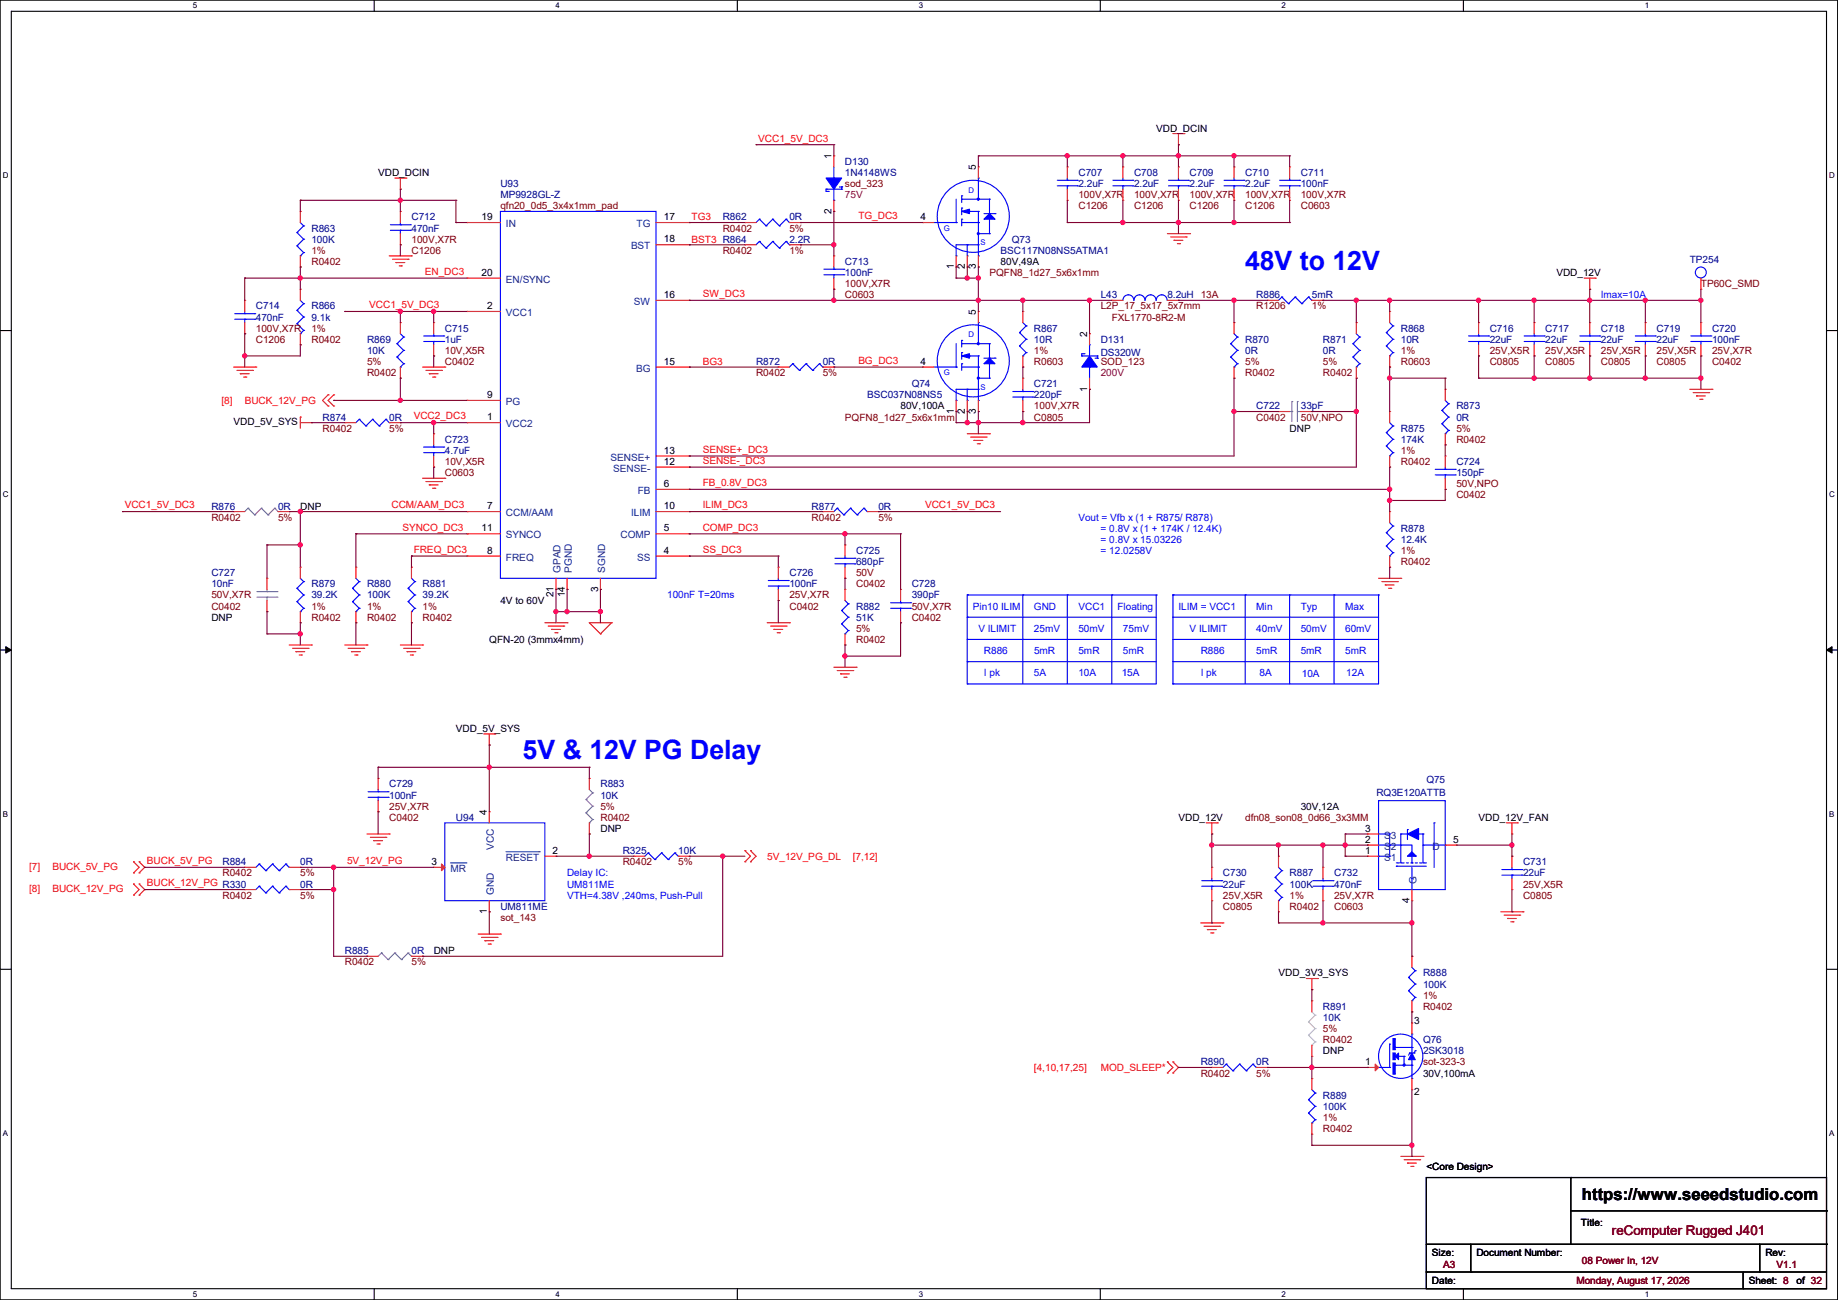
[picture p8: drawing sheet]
<svg xmlns="http://www.w3.org/2000/svg" width="420mm" height="297mm" viewBox="0 0 420 297" stroke-linecap="round" stroke-linejoin="round" font-family="sans-serif">
<defs><g id="words">
<g font-size="6.1" fill="#00f">
<text x="284.5" y="61.6">48V to 12V</text>
<text x="119.4" y="173.4">5V &amp; 12V PG Delay</text>
</g>
<text font-size="3.8" x="361.5" y="274.1">https://www.seeedstudio.com</text>
<text font-size="3" fill="#800000" x="368.3" y="282.2">reComputer Rugged J401</text>
<g font-size="2.3" fill="#f00">
<text x="173.3" y="32.3">VCC1_5V_DC3</text>
<text x="158" y="50.3">TG3</text>
<text x="196.1" y="50.1">TG_DC3</text>
<text x="158" y="55.4">BST3 R864</text>
<text x="97.1" y="62.8">EN_DC3</text>
<text x="84.4" y="70.4">VCC1_5V_DC3</text>
<text x="160.6" y="67.9">SW_DC3</text>
<text x="160.6" y="83.4">BG3</text>
<text x="196.1" y="83.1">BG_DC3</text>
<text x="50.6" y="92.3">[8]</text>
<text x="55.9" y="92.3">BUCK_12V_PG</text>
<text x="94.5" y="95.8">VCC2_DC3</text>
<text x="160.6" y="103.5">SENSE+_DC3</text>
<text x="160.6" y="106">SENSE-_DC3</text>
<text x="160.6" y="111.1">FB_0.8V_DC3</text>
<text x="28.5" y="116.2">VCC1_5V_DC3</text>
<text x="89.5" y="116.2">CCM/AAM_DC3</text>
<text x="160.6" y="116.2">ILIM_DC3</text>
<text x="211.4" y="116.2">VCC1_5V_DC3</text>
<text x="92" y="121.2">SYNCO_DC3</text>
<text x="160.6" y="121.2">COMP_DC3</text>
<text x="94.5" y="126.3">FREQ_DC3</text>
<text x="160.6" y="126.3">SS_DC3</text>
<text x="33.6" y="197.4">BUCK_5V_PG</text>
<text x="79.3" y="197.4">5V_12V_PG</text>
<text x="175.3" y="196.4">5V_12V_PG_DL</text>
<text x="194.9" y="196.4">[7,12]</text>
<text x="6.6" y="203.8">[8]</text>
<text x="6.6" y="198.7">[7]</text>
<text x="12" y="203.8">BUCK_12V_PG</text>
<text x="12" y="198.7">BUCK_5V_PG</text>
<text x="33.6" y="202.5">BUCK_12V_PG R330</text>
<text x="236.3" y="244.7">[4,10,17,25]</text>
<text x="251.5" y="244.7">MOD_SLEEP*</text>
</g>
<g font-size="2.3">
<text x="264.2" y="30.1">VDD_DCIN</text>
<text x="86.4" y="40.2">VDD_DCIN</text>
<text x="190" y="36.4" transform="rotate(-90 190 36.4)">1</text>
<text x="223" y="38.9" transform="rotate(-90 223 38.9)">5</text>
<text x="110" y="50.3">19</text>
<text x="151.7" y="50.3">17</text>
<text x="190" y="48.8" transform="rotate(-90 190 48.8)">2</text>
<text x="210.4" y="50.3">4</text>
<text x="151.7" y="55.4">18</text>
<text x="110" y="63">20</text>
<text x="217.9" y="61.5" transform="rotate(-90 217.9 61.5)">1</text>
<text x="220.5" y="61.5" transform="rotate(-90 220.5 61.5)">2</text>
<text x="223" y="61.5" transform="rotate(-90 223 61.5)">3</text>
<text x="228.6" y="60.5">80V,49A</text>
<text x="355.6" y="63.1">VDD_12V</text>
<text x="111.3" y="70.6">2</text>
<text x="151.7" y="68.1">16</text>
<text x="223" y="71.9" transform="rotate(-90 223 71.9)">5</text>
<text x="248.4" y="77" transform="rotate(-90 248.4 77)">2</text>
<text x="151.7" y="83.3">15</text>
<text x="210.4" y="83.3">4</text>
<text x="248.4" y="89.5" transform="rotate(-90 248.4 89.5)">1</text>
<text x="111.3" y="90.9">9</text>
<text x="205.8" y="93.6">80V,100A</text>
<text x="217.9" y="94.5" transform="rotate(-90 217.9 94.5)">1</text>
<text x="220.5" y="94.5" transform="rotate(-90 220.5 94.5)">2</text>
<text x="223" y="94.5" transform="rotate(-90 223 94.5)">3</text>
<text x="53.4" y="97.1">VDD_5V_SYS</text>
<text x="111.3" y="96">1</text>
<text x="294.7" y="98.6">DNP</text>
<text x="151.7" y="106.2">12</text>
<text x="151.7" y="103.6">13</text>
<text x="151.7" y="111.3">6</text>
<text x="68.6" y="116.4">DNP</text>
<text x="111.3" y="116.3">7</text>
<text x="151.7" y="116.3">10</text>
<text x="110" y="121.4">11</text>
<text x="151.7" y="121.4">5</text>
<text x="111.3" y="126.5">8</text>
<text x="151.7" y="126.5">4</text>
<text x="126.5" y="136.4" transform="rotate(-90 126.5 136.4)">21</text>
<text x="129" y="136.4" transform="rotate(-90 129 136.4)">14</text>
<text x="136.7" y="135.2" transform="rotate(-90 136.7 135.2)">3</text>
<text x="48.3" y="141.8">DNP</text>
<text x="114.3" y="138">4V to 60V</text>
<text x="111.8" y="146.9">QFN-20 (3mmx4mm)</text>
<text x="104.2" y="167.2">VDD_5V_SYS</text>
<text x="297.2" y="185">30V,12A</text>
<text x="111.3" y="186.2" transform="rotate(-90 111.3 186.2)">4</text>
<text x="137.2" y="190.1">DNP</text>
<text x="269.3" y="187.5">VDD_12V</text>
<text x="312" y="190">3</text>
<text x="337.9" y="187.5">VDD_12V_FAN</text>
<text x="98.6" y="197.6">3</text>
<text x="126.3" y="195.1">2</text>
<text x="312" y="192.5">2</text>
<text x="312" y="195.1">1</text>
<text x="332" y="192.5">5</text>
<text x="111.3" y="208.8" transform="rotate(-90 111.3 208.8)">1</text>
<text x="322.1" y="206.3" transform="rotate(-90 322.1 206.3)">4</text>
<text x="99.1" y="218">DNP</text>
<text x="292.1" y="223.1">VDD_3V3_SYS</text>
<text x="323.2" y="234">3</text>
<text x="302.3" y="240.9">DNP</text>
<text x="312" y="243.3">1</text>
<text x="325.2" y="246">30V,100mA</text>
<text x="323.2" y="250.3">2</text>
<text x="325.9" y="267.3">&lt;Core Design&gt;</text>
<text x="361.2" y="280">Title:</text>
<text x="327.2" y="286.8">Size:</text>
<text x="337.3" y="286.8">Document Number:</text>
<text x="403.4" y="286.8">Rev:</text>
<text x="327.2" y="293.5">Date:</text>
<text x="399.6" y="293.5">Sheet: 8</text>
<text x="410.5" y="293.5">of 32</text>
</g>
<g font-size="2.3" fill="#000080">
<text x="193.1" y="37.7">D130</text>
<text x="193.1" y="40.2">1N4148WS</text>
<text x="246.4" y="40.2">C707</text>
<text x="259.1" y="40.2">C708</text>
<text x="271.8" y="40.2">C709</text>
<text x="284.5" y="40.2">C710</text>
<text x="297.2" y="40.2">C711</text>
<text x="114.3" y="42.8">U93</text>
<text x="114.3" y="45.3">MP9928GL-Z</text>
<text x="246.4" y="42.8">2.2uF</text>
<text x="259.1" y="42.8">2.2uF</text>
<text x="271.8" y="42.8">2.2uF</text>
<text x="284.5" y="42.8">2.2uF</text>
<text x="297.2" y="42.8">100nF</text>
<text x="71.2" y="52.9">R863</text>
<text x="94" y="50.4">C712</text>
<text x="94" y="52.9">470nF</text>
<text x="165.1" y="50.4">R862</text>
<text x="180.4" y="50.4">0R</text>
<text x="71.2" y="55.5">100K</text>
<text x="180.4" y="55.5">2.2R</text>
<text x="228.6" y="58">BSC117N08NS5ATMA1</text>
<text x="231.2" y="55.5">Q73</text>
<text x="193.1" y="60.5">C713</text>
<text x="193.1" y="63.1">100nF</text>
<text x="386.1" y="60">TP254</text>
<text x="58.5" y="70.7">C714</text>
<text x="71.2" y="70.7">R866</text>
<text x="251.5" y="68.2">L43</text>
<text x="266.7" y="68.2">8.2uH 13A</text>
<text x="287.1" y="68.2">R886</text>
<text x="299.8" y="68.2">5mR</text>
<text x="58.5" y="73.2">470nF</text>
<text x="71.2" y="73.2">9.1k</text>
<text x="101.6" y="75.8">C715</text>
<text x="236.3" y="75.8">R867</text>
<text x="320.1" y="75.8">R868</text>
<text x="340.4" y="75.8">C716</text>
<text x="353.1" y="75.8">C717</text>
<text x="365.8" y="75.8">C718</text>
<text x="378.5" y="75.8">C719</text>
<text x="391.2" y="75.8">C720</text>
<text x="83.9" y="78.3">R869</text>
<text x="83.9" y="80.9">10K</text>
<text x="101.6" y="78.3">1uF</text>
<text x="172.8" y="83.4">R872</text>
<text x="188" y="83.4">0R</text>
<text x="236.3" y="78.3">10R</text>
<text x="251.5" y="78.3">D131</text>
<text x="251.5" y="81.4">DS320W</text>
<text x="284.5" y="78.3">R870</text>
<text x="284.5" y="80.9">0R</text>
<text x="302.3" y="78.3">R871</text>
<text x="302.3" y="80.9">0R</text>
<text x="320.1" y="78.3">10R</text>
<text x="340.4" y="78.3">22uF</text>
<text x="353.1" y="78.3">22uF</text>
<text x="365.8" y="78.3">22uF</text>
<text x="378.5" y="78.3">22uF</text>
<text x="391.2" y="78.3">100nF</text>
<text x="208.3" y="88.5">Q74</text>
<text x="236.3" y="88.5">C721</text>
<text x="198.2" y="91">BSC037N08NS5</text>
<text x="236.3" y="91">220pF</text>
<text x="287.1" y="93.6">C722</text>
<text x="297.2" y="93.6">33pF</text>
<text x="332.8" y="93.6">R873</text>
<text x="73.7" y="96.1">R874</text>
<text x="88.9" y="96.1">0R</text>
<text x="101.6" y="101.2">C723</text>
<text x="320.1" y="98.6">R875</text>
<text x="320.1" y="101.2">174K</text>
<text x="332.8" y="96.1">0R</text>
<text x="101.6" y="103.7">4.7uF</text>
<text x="332.8" y="106.3">C724</text>
<text x="332.8" y="108.8">150pF</text>
<text x="48.3" y="116.4">R876</text>
<text x="63.5" y="116.4">0R</text>
<text x="185.5" y="116.4">R877</text>
<text x="200.7" y="116.4">0R</text>
<text x="320.1" y="121.5">R878</text>
<text x="320.1" y="124">12.4K</text>
<text x="48.3" y="131.7">C727</text>
<text x="180.4" y="131.7">C726</text>
<text x="195.6" y="126.6">C725</text>
<text x="195.6" y="129.1">680pF</text>
<text x="48.3" y="134.2">10nF</text>
<text x="71.2" y="134.2">R879</text>
<text x="71.2" y="136.7">39.2K</text>
<text x="83.9" y="134.2">R880</text>
<text x="83.9" y="136.7">100K</text>
<text x="96.6" y="134.2">R881</text>
<text x="96.6" y="136.7">39.2K</text>
<text x="180.4" y="134.2">100nF</text>
<text x="208.3" y="134.2">C728</text>
<text x="208.3" y="136.7">390pF</text>
<text x="195.6" y="139.3">R882</text>
<text x="195.6" y="141.8">51K</text>
<text x="88.9" y="179.9">C729</text>
<text x="137.2" y="179.9">R883</text>
<text x="325.9" y="178.9">Q75</text>
<text x="88.9" y="182.5">100nF</text>
<text x="137.2" y="182.5">10K</text>
<text x="314.5" y="181.9">RQ3E120ATTB</text>
<text x="104.2" y="187.5">U94</text>
<text x="50.8" y="197.7">R884</text>
<text x="68.6" y="197.7">0R</text>
<text x="142.3" y="195.2">R325</text>
<text x="155" y="195.2">10K</text>
<text x="348" y="197.7">C731</text>
<text x="68.6" y="202.8">0R</text>
<text x="279.4" y="200.2">C730</text>
<text x="279.4" y="202.8">22uF</text>
<text x="294.7" y="200.2">R887</text>
<text x="294.7" y="202.8">100K</text>
<text x="304.8" y="200.2">C732</text>
<text x="304.8" y="202.8">470nF</text>
<text x="348" y="200.2">22uF</text>
<text x="114.3" y="207.9">UM811ME</text>
<text x="78.8" y="218">R885</text>
<text x="94" y="218">0R</text>
<text x="325.2" y="223.1">R888</text>
<text x="325.2" y="225.6">100K</text>
<text x="302.3" y="230.7">R891</text>
<text x="302.3" y="233.3">10K</text>
<text x="325.2" y="238.3">Q76</text>
<text x="274.4" y="243.4">R890</text>
<text x="287.1" y="243.4">0R</text>
<text x="325.2" y="240.9">2SK3018</text>
<text x="302.3" y="251">R889</text>
<text x="302.3" y="253.6">100K</text>
</g>
<g font-size="2.3" fill="#800000">
<text x="114.3" y="47.8">qfn20_0d5_3x4x1mm_pad</text>
<text x="193.1" y="42.8">sod_323</text>
<text x="246.4" y="47.8">C1206</text>
<text x="246.4" y="45.3">100V,X7R</text>
<text x="259.1" y="47.8">C1206</text>
<text x="259.1" y="45.3">100V,X7R</text>
<text x="271.8" y="47.8">C1206</text>
<text x="271.8" y="45.3">100V,X7R</text>
<text x="284.5" y="47.8">C1206</text>
<text x="284.5" y="45.3">100V,X7R</text>
<text x="297.2" y="47.8">C0603</text>
<text x="297.2" y="45.3">100V,X7R</text>
<text x="165.1" y="52.9">R0402</text>
<text x="180.4" y="52.9">5%</text>
<text x="71.2" y="58">1%</text>
<text x="94" y="58">C1206</text>
<text x="94" y="55.5">100V,X7R</text>
<text x="165.1" y="58">R0402</text>
<text x="180.4" y="58">1%</text>
<text x="71.2" y="60.5">R0402</text>
<text x="193.1" y="65.6">100V,X7R</text>
<text x="226.1" y="63.1">PQFN8_1d27_5x6x1mm</text>
<text x="388.7" y="65.6">TP60C_SMD</text>
<text x="193.1" y="68.2">C0603</text>
<text x="251.5" y="70.7">L2P_17_5x17_5x7mm</text>
<text x="287.1" y="70.7">R1206</text>
<text x="299.8" y="70.7">1%</text>
<text x="58.5" y="75.8">100V,X7R</text>
<text x="71.2" y="75.8">1%</text>
<text x="254" y="73.2">FXL1770-8R2-M</text>
<text x="58.5" y="78.3">C1206</text>
<text x="71.2" y="78.3">R0402</text>
<text x="83.9" y="83.4">5%</text>
<text x="101.6" y="83.4">C0402</text>
<text x="101.6" y="80.9">10V,X5R</text>
<text x="236.3" y="80.9">1%</text>
<text x="236.3" y="83.4">R0603</text>
<text x="251.5" y="83.4">SOD_123</text>
<text x="284.5" y="83.4">5%</text>
<text x="302.3" y="83.4">5%</text>
<text x="320.1" y="80.9">1%</text>
<text x="320.1" y="83.4">R0603</text>
<text x="340.4" y="83.4">C0805</text>
<text x="340.4" y="80.9">25V,X5R</text>
<text x="353.1" y="83.4">C0805</text>
<text x="353.1" y="80.9">25V,X5R</text>
<text x="365.8" y="83.4">C0805</text>
<text x="365.8" y="80.9">25V,X5R</text>
<text x="378.5" y="83.4">C0805</text>
<text x="378.5" y="80.9">25V,X5R</text>
<text x="391.2" y="83.4">C0402</text>
<text x="391.2" y="80.9">25V,X7R</text>
<text x="83.9" y="85.9">R0402</text>
<text x="172.8" y="85.9">R0402</text>
<text x="188" y="85.9">5%</text>
<text x="284.5" y="85.9">R0402</text>
<text x="302.3" y="85.9">R0402</text>
<text x="236.3" y="93.6">100V,X7R</text>
<text x="73.7" y="98.6">R0402</text>
<text x="88.9" y="98.6">5%</text>
<text x="193.1" y="96.1">PQFN8_1d27_5x6x1mm</text>
<text x="236.3" y="96.1">C0805</text>
<text x="287.1" y="96.1">C0402</text>
<text x="297.2" y="96.1">50V,NPO</text>
<text x="332.8" y="98.6">5%</text>
<text x="332.8" y="101.2">R0402</text>
<text x="101.6" y="106.3">10V,X5R</text>
<text x="320.1" y="103.7">1%</text>
<text x="320.1" y="106.3">R0402</text>
<text x="101.6" y="108.8">C0603</text>
<text x="332.8" y="113.9">C0402</text>
<text x="332.8" y="111.3">50V,NPO</text>
<text x="48.3" y="119">R0402</text>
<text x="63.5" y="119">5%</text>
<text x="185.5" y="119">R0402</text>
<text x="200.7" y="119">5%</text>
<text x="195.6" y="131.7">50V</text>
<text x="320.1" y="126.6">1%</text>
<text x="320.1" y="129.1">R0402</text>
<text x="48.3" y="136.7">50V,X7R</text>
<text x="180.4" y="136.7">25V,X7R</text>
<text x="195.6" y="134.2">C0402</text>
<text x="48.3" y="139.3">C0402</text>
<text x="71.2" y="139.3">1%</text>
<text x="71.2" y="141.8">R0402</text>
<text x="83.9" y="139.3">1%</text>
<text x="83.9" y="141.8">R0402</text>
<text x="96.6" y="139.3">1%</text>
<text x="96.6" y="141.8">R0402</text>
<text x="180.4" y="139.3">C0402</text>
<text x="208.3" y="141.8">C0402</text>
<text x="208.3" y="139.3">50V,X7R</text>
<text x="195.6" y="144.4">5%</text>
<text x="195.6" y="146.9">R0402</text>
<text x="88.9" y="185">25V,X7R</text>
<text x="137.2" y="185">5%</text>
<text x="88.9" y="187.5">C0402</text>
<text x="137.2" y="187.5">R0402</text>
<text x="284.5" y="187.5">dfn08_son08_0d66_3x3MM</text>
<text x="142.3" y="197.7">R0402</text>
<text x="155" y="197.7">5%</text>
<text x="50.8" y="200.2">R0402</text>
<text x="68.6" y="200.2">5%</text>
<text x="348" y="202.8">25V,X5R</text>
<text x="50.8" y="205.3">R0402</text>
<text x="68.6" y="205.3">5%</text>
<text x="279.4" y="207.9">C0805</text>
<text x="279.4" y="205.3">25V,X5R</text>
<text x="294.7" y="205.3">1%</text>
<text x="294.7" y="207.9">R0402</text>
<text x="304.8" y="207.9">C0603</text>
<text x="304.8" y="205.3">25V,X7R</text>
<text x="348" y="205.3">C0805</text>
<text x="114.3" y="210.4">sot_143</text>
<text x="78.8" y="220.6">R0402</text>
<text x="94" y="220.6">5%</text>
<text x="325.2" y="228.2">1%</text>
<text x="325.2" y="230.7">R0402</text>
<text x="302.3" y="235.8">5%</text>
<text x="302.3" y="238.3">R0402</text>
<text x="274.4" y="246">R0402</text>
<text x="287.1" y="246">5%</text>
<text x="325.2" y="243.4">sot-323-3</text>
<text x="302.3" y="256.1">1%</text>
<text x="302.3" y="258.7">R0402</text>
<text x="329.7" y="289.6">A3</text>
<text x="360.2" y="293.5">Monday, August 17, 2026</text>
<text x="361.5" y="288.9">08 Power In, 12V</text>
<text x="405.9" y="289.6">V1.1</text>
</g>
<g font-size="2.3" fill="#800040">
<text x="193.1" y="45.3">75V</text>
<text x="251.5" y="85.9">200V</text>
</g>
<g font-size="2.3" fill="#004080">
<text x="115.6" y="51.9">IN</text>
<text x="145.5" y="51.9">TG</text>
<text x="144.2" y="57">BST</text>
<text x="115.6" y="64.6">EN/SYNC</text>
<text x="144.8" y="69.7">SW</text>
<text x="115.6" y="72.2">VCC1</text>
<text x="145.3" y="84.9">BG</text>
<text x="115.6" y="92.5">PG</text>
<text x="115.6" y="97.6">VCC2</text>
<text x="139.5" y="105.2">SENSE+</text>
<text x="140.1" y="107.8">SENSE-</text>
<text x="145.7" y="112.9">FB</text>
<text x="115.6" y="117.9">CCM/AAM</text>
<text x="144.2" y="117.9">ILIM</text>
<text x="115.6" y="123">SYNCO</text>
<text x="141.8" y="123">COMP</text>
<text x="115.6" y="128.1">FREQ</text>
<text x="128.1" y="130.9" transform="rotate(-90 128.1 130.9)">GPAD</text>
<text x="130.6" y="130.9" transform="rotate(-90 130.6 130.9)">PGND</text>
<text x="138.3" y="130.9" transform="rotate(-90 138.3 130.9)">SGND</text>
<text x="145.6" y="128.1">SS</text>
<text x="316.3" y="191.6">S3</text>
<text x="112.9" y="194.1" transform="rotate(-90 112.9 194.1)">VCC</text>
<text x="115.6" y="196.7">RESET</text>
<text x="316.3" y="194.1">S2</text>
<text x="316.3" y="196.7">S1</text>
<text x="327.3" y="194.1">D</text>
<text x="102.9" y="199.2">MR</text>
<text x="323.7" y="202" transform="rotate(-90 323.7 202)">G</text>
<text x="112.9" y="204.5" transform="rotate(-90 112.9 204.5)">GND</text>
</g>
<g font-size="2.3" fill="#00f">
<text x="365.8" y="68.2">Imax=10A</text>
<text x="246.4" y="119">Vout = Vfb x (1 + R875/ R878)</text>
<text x="251.5" y="124">= 0.8V x 15.03226</text>
<text x="251.5" y="121.5">= 0.8V x (1 + 174K / 12.4K)</text>
<text x="251.5" y="126.6">= 12.0258V</text>
<text x="152.4" y="136.7">100nF T=20ms</text>
<text x="222.3" y="139.3">Pin10 ILIM</text>
<text x="236.3" y="139.3">GND</text>
<text x="246.4" y="139.3">VCC1</text>
<text x="255.3" y="139.3">Floating</text>
<text x="269.3" y="139.3">ILIM = VCC1</text>
<text x="287.1" y="139.3">Min</text>
<text x="297.2" y="139.3">Typ</text>
<text x="307.4" y="139.3">Max</text>
<text x="223.6" y="144.4">V ILIMIT</text>
<text x="224.8" y="149.4">R886</text>
<text x="236.3" y="144.4">25mV</text>
<text x="236.3" y="149.4">5mR</text>
<text x="246.4" y="149.4">5mR</text>
<text x="246.4" y="144.4">50mV</text>
<text x="256.6" y="149.4">5mR</text>
<text x="256.6" y="144.4">75mV</text>
<text x="271.8" y="144.4">V ILIMIT</text>
<text x="274.4" y="149.4">R886</text>
<text x="287.1" y="149.4">5mR</text>
<text x="287.1" y="144.4">40mV</text>
<text x="297.2" y="149.4">5mR</text>
<text x="297.2" y="144.4">50mV</text>
<text x="307.4" y="144.4">60mV</text>
<text x="307.4" y="149.4">5mR</text>
<text x="224.8" y="154.5">I pk</text>
<text x="236.3" y="154.5">5A</text>
<text x="246.4" y="154.5">10A</text>
<text x="256.3" y="154.5">15A</text>
<text x="274.4" y="154.5">I pk</text>
<text x="287.8" y="154.5">8A</text>
<text x="297.5" y="154.8">10A</text>
<text x="307.6" y="154.5">12A</text>
<text x="129.6" y="200.2">Delay IC:</text>
<text x="129.6" y="202.8">UM811ME</text>
<text x="129.6" y="205.3">VTH=4.38V ,240ms, Push-Pull</text>
</g>
<g font-size="1.8">
<text x="44" y="1.9">5</text>
<text x="127" y="1.9">4</text>
<text x="209.9" y="1.9">3</text>
<text x="292.9" y="1.9">2</text>
<text x="375.8" y="1.9">1</text>
<text x=".7" y="40.6">D</text>
<text x="418" y="40.6">D</text>
<text x=".7" y="113.6">C</text>
<text x="418" y="113.6">C</text>
<text x=".7" y="186.6">B</text>
<text x="418" y="186.6">B</text>
<text x=".7" y="259.5">A</text>
<text x="418" y="259.5">A</text>
<text x="44" y="296.3">5</text>
<text x="127" y="296.3">4</text>
<text x="209.9" y="296.3">3</text>
<text x="292.9" y="296.3">2</text>
<text x="375.8" y="296.3">1</text>
</g>
<g font-size="1.8" fill="#00f">
<text x="221.3" y="44.1">D</text>
<text x="215.7" y="52.7">G</text>
<text x="224.1" y="56">S</text>
<text x="221.3" y="77.1">D</text>
<text x="215.7" y="85.7">G</text>
<text x="224.1" y="89">S</text>
</g>
</g></defs>
<path d="M0 0h419.9v297h-419.9zM2.6 2.6h414.8v291.8h-414.8z" fill="none" stroke="#000" stroke-width=".25"/>
<g fill="#fff">
<path d="M44 .3h1v2h-1z"/>
<path d="M44 294.7h1v2h-1z"/>
</g>
<path d="M85.5 0v2.6M85.5 294.4v2.6" fill="none" stroke="#000" stroke-width=".25"/>
<g fill="#fff">
<path d="M127 .3h.9v2h-.9z"/>
<path d="M127 294.7h.9v2h-.9z"/>
</g>
<path d="M168.5 0v2.6M168.5 294.4v2.6" fill="none" stroke="#000" stroke-width=".25"/>
<g fill="#fff">
<path d="M209.9 .3h1v2h-1z"/>
<path d="M209.9 294.7h1v2h-1z"/>
</g>
<path d="M251.4 0v2.6M251.4 294.4v2.6" fill="none" stroke="#000" stroke-width=".25"/>
<g fill="#fff">
<path d="M292.9 .3h.9v2h-.9z"/>
<path d="M292.9 294.7h.9v2h-.9z"/>
</g>
<path d="M334.4 0v2.6M334.4 294.4v2.6" fill="none" stroke="#000" stroke-width=".25"/>
<g fill="#fff">
<path d="M375.8 .3h1v2h-1z"/>
<path d="M375.8 294.7h1v2h-1z"/>
<path d="M.7 39h1.2v2h-1.2z"/>
<path d="M418 39h1.3v2h-1.3z"/>
<path d="M.7 112h1.2v2h-1.2z"/>
<path d="M418 112h1.3v2h-1.3z"/>
</g>
<path d="M0 75.5h2.6M417.4 75.5h2.5" fill="none" stroke="#000" stroke-width=".25"/>
<g fill="#fff">
<path d="M.7 185h1.2v1.9h-1.2z"/>
<path d="M418 185h1.2v1.9h-1.2z"/>
</g>
<path d="M0 148.5h2.6M417.4 148.5h2.5" fill="none" stroke="#000" stroke-width=".25"/>
<path d="M1.3 147.7l1.3 .8-1.3 .7zM417.4 148.5l1.2-.8v1.5z" fill="#000" stroke="#000" stroke-width=".23"/>
<g fill="#fff">
<path d="M.7 257.9h1.2v2h-1.2z"/>
<path d="M418 257.9h1.2v2h-1.2z"/>
</g>
<g fill="none" stroke="#000" stroke-width=".25">
<path d="M0 221.4h2.6M417.4 221.4h2.5M325.9 269h91.5v25.4h-91.5zM358.9 269h.1M358.9 269v15.3M358.9 276.6h58.5M417.4 276.6h.1M325.9 290.6h.1M325.9 290.6h91.5M325.9 284.3h91.5M336.1 290.6h.1M336.1 284.3v6.3"/>
<path d="M398.3 294.4h.1M398.3 290.6v3.8M402.1 290.6h.1M402.1 284.3v6.3M417.4 284.3h.1"/>
</g>
<g fill="none" stroke="#00f" stroke-width=".25">
<path d="M190.5 38.1v2.6M67.9 53.1h.1M67.9 56.2h.1M67.9 53.1l1.5 1.6M67.9 56.2l1.5 1.5M68.6 58.5h.1M68.6 50.8l.8 .8M69.4 51.6h.1M69.4 54.7h.1M69.4 57.7h.1M69.4 51.6l-1.5 1.5M69.4 54.7l-1.5 1.5"/>
<path d="M69.4 57.7l-.8 .8M89.2 51.4h4.6M89.2 52.6h4.6M91.5 52.6h.1M91.5 51.4h.1M91.5 50.8v.6M91.5 52.6v.8M93.8 51.4h.1M93.8 52.6h.1M114.3 48.3h35.6v83.8h-35.6zM173.5 50.1h.1M173.5 55.2h.1"/>
<path d="M173.5 50.1l-.7 .7M173.5 50.1l1.5 1.5M173.5 55.2l-.7 .7M173.5 55.2l1.5 1.5M175 51.6h.1M175 56.7h.1M176.6 50.1h.1M176.6 55.2h.1M176.6 50.1l-1.6 1.5M176.6 50.1l1.5 1.5M176.6 55.2l-1.6 1.5M176.6 55.2l1.5 1.5"/>
<path d="M178.1 51.6h.1M178.1 56.7h.1M179.6 50.1h.1M179.6 55.2h.1M179.6 50.1l-1.5 1.5M179.6 50.1l.8 .7M179.6 55.2l-1.5 1.5M179.6 55.2l.8 .7M180.4 50.8h.1M180.4 55.9h.1M188.8 43.2h.1M188.8 43.2h3.5"/>
<path d="M188.8 43.2v.5h.5M189.3 43.7h.1M190.5 40.7h.1M190.5 45.8h.1M190.5 43.2v2.6M191.8 42.7h.5M192.3 43.2h.1M192.3 42.7h.1M192.3 42.7v.5M213.4 50.8h5.1M218.5 50.8h.1M218.5 58.5h.1"/>
<path d="M218.5 45.5v5.3M219.8 44.7h.1M219.8 45.5h.1M219.8 48.3h.1M219.8 47.5h.1M219.8 50.1h.1M219.8 44.7v1.6M219.8 47.5v1.6M219.8 50.1v1.5M219.8 45.5h6.3M219.8 50.8h3.8M219.8 48.3h3.8"/>
<path d="M221 58.5h.1M221 55.9h.1M221 55.9v2.6M221.5 48.3h.1M223.6 50.8h.1M223.6 48.3h.1M223.6 55.9h.1M223.6 58.5h.1M223.6 40.7h.1M223.6 55.9h-5.1v2.6M223.6 40.7v5.1M223.6 48.3v10.2"/>
<path d="M223.6 53.4h2.5M224.8 48.8h2.6M226.1 48.8h.1M226.1 45.5h.1M226.1 53.4h.1M226.1 45.5v7.9M227.4 48.8h.1M241.6 41.2h4.6M241.6 42.5h4.6M243.9 42.5h.1M243.9 41.2h.1M243.9 40.7v.5"/>
<path d="M243.9 42.5v.7M246.2 41.2h.1M246.2 42.5h.1M254.3 41.2h4.6M254.3 42.5h4.6M256.6 42.5h.1M256.6 41.2h.1M256.6 40.7v.5M256.6 42.5v.7M258.9 41.2h.1M258.9 42.5h.1M267 41.2h4.6"/>
<path d="M267 42.5h4.6M269.3 42.5h.1M269.3 41.2h.1M269.3 40.7v.5M269.3 42.5v.7M271.6 41.2h.1M271.6 42.5h.1M279.7 41.2h4.6M279.7 42.5h4.6M282 42.5h.1M282 41.2h.1M282 40.7v.5"/>
<path d="M282 42.5v.7M284.3 41.2h.1M284.3 42.5h.1M292.4 41.2h4.6M292.4 42.5h4.6M294.7 42.5h.1M294.7 41.2h.1M294.7 40.7v.5M294.7 42.5v.7M297 41.2h.1M297 42.5h.1M53.6 71.7h4.6"/>
<path d="M53.6 72.9h4.6M55.9 72.9h.1M55.9 71.7h.1M55.9 71.2v.5M55.9 72.9v.8M58.2 71.7h.1M58.2 72.9h.1M67.9 70.9h.1M67.9 74h.1M67.9 70.9l1.5 1.5M67.9 74l1.5 1.5M68.6 76.2h.1"/>
<path d="M68.6 68.6l.8 .8M69.4 69.4h.1M69.4 72.4h.1M69.4 75.5h.1M69.4 69.4l-1.5 1.5M69.4 72.4l-1.5 1.6M69.4 75.5l-.8 .7M90.7 78.5h.1M90.7 78.5l1.5 1.6M91.5 76.2l.7 .8M92.2 77h.1M92.2 77l-1.5 1.5"/>
<path d="M96.8 76.8h4.6M96.8 78h4.6M99.1 78h.1M99.1 76.8h.1M99.1 76.2v.6M99.1 78v.8M101.4 76.8h.1M101.4 78h.1M188.3 61.5h4.5M188.3 62.8h4.5M190.5 62.8h.1M190.5 61.5h.1"/>
<path d="M190.5 61v.5M190.5 62.8v.7M192.8 61.5h.1M192.8 62.8h.1M218.5 78.5v5.4M219.8 77.8h.1M219.8 78.5h.1M219.8 77.8v1.5M219.8 78.5h6.3M223.6 73.7h.1M223.6 73.7v5.1M226.1 78.5h.1"/>
<path d="M226.1 78.5v7.9M233 76h.1M233 79h.1M233 76l1.5 1.5M233 79l1.5 1.6M233.7 73.7l.8 .8M234.5 74.5h.1M234.5 77.5h.1M234.5 74.5l-1.5 1.5M234.5 77.5l-1.5 1.5M249 78.8h.1M249 78.8v2.5"/>
<path d="M256.6 68.6a1.25 1.25 0 0 1 1.2-1.2 1.25 1.25 0 0 1 1.3 1.2M259.1 68.6a1.25 1.25 0 0 1 1.3-1.2 1.25 1.25 0 0 1 1.2 1.2 1.27 1.27 0 0 1 1.3-1.2 1.27 1.27 0 0 1 1.3 1.2M264.2 68.6a1.25 1.25 0 0 1 1.3-1.2 1.25 1.25 0 0 1 1.2 1.2M281.2 78.5h.1M281.2 78.5l1.5 1.6M282 76.2l.7 .8M282.7 77h.1M282.7 77l-1.5 1.5M292.9 67.9h.1M292.9 67.9l-.8 .7M292.9 67.9l1.5 1.5M294.4 69.4h.1"/>
<path d="M296 67.9h.1M296 67.9l-1.6 1.5M296 67.9l1.5 1.5M297.5 69.4h.1M299 67.9h.1M299 67.9l-1.5 1.5M299 67.9l.8 .7M299.8 68.6h.1M309.2 78.5h.1M309.2 78.5l1.5 1.6M309.9 76.2l.8 .8M310.7 77h.1"/>
<path d="M310.7 77l-1.5 1.5M316.8 76h.1M316.8 79h.1M316.8 76l1.5 1.5M316.8 79l1.5 1.6M317.5 73.7l.8 .8M318.3 74.5h.1M318.3 77.5h.1M318.3 74.5l-1.5 1.5M318.3 77.5l-1.5 1.5M335.6 76.8h4.5M335.6 78h4.5"/>
<path d="M337.9 78h.1M337.9 76.8h.1M337.9 76.2v.6M337.9 78v.8M340.1 76.8h.1M340.1 78h.1M348.3 76.8h4.5M348.3 78h4.5M350.6 78h.1M350.6 76.8h.1M350.6 76.2v.6M350.6 78v.8"/>
<path d="M352.8 76.8h.1M352.8 78h.1M361 76.8h4.5M361 78h4.5M363.3 78h.1M363.3 76.8h.1M363.3 76.2v.6M363.3 78v.8M365.5 76.8h.1M365.5 78h.1M373.7 76.8h4.5M373.7 78h4.5"/>
<path d="M376 78h.1M376 76.8h.1M376 76.2v.6M376 78v.8M378.2 76.8h.1M378.2 78h.1M386.4 76.8h4.5M386.4 78h4.5M388.7 78h.1M388.7 76.8h.1M388.7 76.2v.6M388.7 78v.8"/>
<path d="M390.9 76.8h.1M390.9 78h.1M82.1 95.8h.1M82.1 95.8l-.8 .8M82.1 95.8l1.5 1.5M83.6 97.3h.1M85.1 95.8h.1M85.1 95.8l-1.5 1.5M85.1 95.8l1.6 1.5M86.7 97.3h.1M88.2 95.8h.1M88.2 95.8l-1.5 1.5"/>
<path d="M88.2 95.8l.7 .8M88.9 96.6h.1M90.7 81.6h.1M90.7 81.6l1.5 1.5M91.5 83.9h.1M92.2 80.1h.1M92.2 83.1h.1M92.2 80.1l-1.5 1.5M92.2 83.1l-.7 .8M181.1 83.1h.1M181.1 83.1l-.7 .8M181.1 83.1l1.6 1.5"/>
<path d="M182.7 84.6h.1M184.2 83.1h.1M184.2 83.1l-1.5 1.5M184.2 83.1l1.5 1.5M185.7 84.6h.1M187.2 83.1h.1M187.2 83.1l-1.5 1.5M187.2 83.1l.8 .8M188 83.9h.1M213.4 83.9h5.1M218.5 83.9h.1M218.5 91.5h.1"/>
<path d="M219.8 81.3h.1M219.8 80.6h.1M219.8 83.1h.1M219.8 80.6v1.5M219.8 83.1v1.5M219.8 83.9h3.8M219.8 81.3h3.8M221 91.5h.1M221 88.9h.1M221 88.9v2.6M221.5 81.3h.1M223.6 83.9h.1"/>
<path d="M223.6 81.3h.1M223.6 88.9h.1M223.6 91.5h.1M223.6 88.9h-5.1v2.6M223.6 86.4h2.5M223.6 81.3v10.2M224.8 81.8h2.6M226.1 81.8h.1M226.1 86.4h.1M227.4 81.8h.1M231.4 89.5h4.6M231.4 90.7h4.6"/>
<path d="M233.7 81.3h.1M233.7 90.7h.1M233.7 89.5h.1M233.7 88.9v.6M233.7 90.7v.8M234.5 80.6h.1M234.5 80.6l-.8 .7M236 89.5h.1M236 90.7h.1M247.2 81.3h.1M247.2 81.3h3.5M247.7 80.8h.1"/>
<path d="M247.7 80.8h-.5v.5M249 83.9h.1M249 83.9v2.5M250.2 81.8h.5M250.7 81.3h.1M250.7 81.8h.1M250.7 81.3v.5M281.2 81.6h.1M281.2 81.6l1.5 1.5M282 83.9h.1M282.7 80.1h.1M282.7 83.1h.1"/>
<path d="M282.7 80.1l-1.5 1.5M282.7 83.1l-.7 .8M309.2 81.6h.1M309.2 81.6l1.5 1.5M309.9 83.9h.1M310.7 80.1h.1M310.7 83.1h.1M310.7 80.1l-1.5 1.5M310.7 83.1l-.8 .8M316.8 98.8h.1M316.8 98.8l1.5 1.6M317.5 81.3h.1"/>
<path d="M317.5 96.6l.8 .7M318.3 97.3h.1M318.3 80.6h.1M318.3 97.3l-1.5 1.5M318.3 80.6l-.8 .7M329.5 93.8h.1M329.5 96.8h.1M329.5 93.8l1.5 1.5M329.5 96.8l1.5 1.5M330.2 99.1h.1M330.2 91.5l.8 .7M331 92.2h.1"/>
<path d="M331 95.3h.1M331 98.3h.1M331 92.2l-1.5 1.6M331 95.3l-1.5 1.5M331 98.3l-.8 .8M96.8 102.2h4.6M96.8 103.4h4.6M99.1 103.4h.1M99.1 102.2h.1M99.1 101.6v.6M99.1 103.4v.8M101.4 102.2h.1"/>
<path d="M101.4 103.4h.1M191.3 116.1h.1M191.3 116.1l-.8 .8M191.3 116.1l1.5 1.5M192.8 117.6h.1M194.4 116.1h.1M194.4 116.1l-1.6 1.5M194.4 116.1l1.5 1.5M195.9 117.6h.1M197.4 116.1h.1M197.4 116.1l-1.5 1.5M197.4 116.1l.8 .8"/>
<path d="M198.2 116.9h.1M316.8 101.9h.1M316.8 101.9l1.5 1.5M317.5 104.2h.1M317.5 119.4l.8 .8M318.3 100.4h.1M318.3 103.4h.1M318.3 100.4l-1.5 1.5M318.3 103.4l-.8 .8M328 107.2h4.5M328 108.5h4.5M330.2 108.5h.1"/>
<path d="M330.2 107.2h.1M330.2 106.7v.5M330.2 108.5v.8M332.5 107.2h.1M332.5 108.5h.1M67.9 134.4h.1M67.9 137.5h.1M67.9 134.4l1.5 1.5M67.9 137.5l1.5 1.5M68.6 139.7h.1M68.6 132.1l.8 .8M69.4 132.9h.1"/>
<path d="M69.4 135.9h.1M69.4 139h.1M69.4 132.9l-1.5 1.5M69.4 135.9l-1.5 1.6M69.4 139l-.8 .7M80.6 134.4h.1M80.6 137.5h.1M80.6 134.4l1.5 1.5M80.6 137.5l1.5 1.5M81.3 139.7h.1M81.3 132.1l.8 .8M82.1 132.9h.1"/>
<path d="M82.1 135.9h.1M82.1 139h.1M82.1 132.9l-1.5 1.5M82.1 135.9l-1.5 1.6M82.1 139l-.8 .7M93.3 134.4h.1M93.3 137.5h.1M93.3 134.4l1.5 1.5M93.3 137.5l1.5 1.5M94 139.7h.1M94 132.1l.8 .8M94.8 132.9h.1"/>
<path d="M94.8 135.9h.1M94.8 139h.1M94.8 132.9l-1.5 1.5M94.8 135.9l-1.5 1.6M94.8 139l-.8 .7M175.6 132.6h4.5M175.6 133.9h4.5M177.8 133.9h.1M177.8 132.6h.1M177.8 132.1v.5M177.8 133.9v.8M180.1 132.6h.1"/>
<path d="M180.1 133.9h.1M190.8 127.6h4.6M190.8 128.8h4.6M192.3 139.5h.1M192.3 139.5l1.5 1.5M193.1 128.8h.1M193.1 127.6h.1M193.1 137.2l.7 .8M193.1 127v.6M193.1 128.8v.8M193.8 138h.1M193.8 138l-1.5 1.5"/>
<path d="M195.4 127.6h.1M195.4 128.8h.1M203.5 137.7h4.6M203.5 139h4.6M205.8 139h.1M205.8 137.7h.1M205.8 137.2v.5M205.8 139v.7M208.1 137.7h.1M208.1 139h.1M221 135.9h.1M221 135.9h43.2"/>
<path d="M221 135.9v20.4M233.7 135.9h.1M233.7 135.9v20.4M243.9 135.9h.1M243.9 135.9v20.4M254 135.9h.1M254 135.9v20.4M264.2 135.9h.1M264.2 135.9v20.4h-43.2M268 135.9h.1M268 135.9h47M268 135.9v20.4"/>
<path d="M284.5 135.9h.1M284.5 135.9v20.4M294.7 135.9h.1M294.7 135.9v20.4M304.8 135.9h.1M304.8 135.9v20.4M315 135.9h.1M315 135.9v20.4h-47M316.8 121.7h.1M316.8 124.8h.1M316.8 121.7l1.5 1.5M316.8 124.8l1.5 1.5"/>
<path d="M317.5 127h.1M318.3 120.2h.1M318.3 123.2h.1M318.3 126.3h.1M318.3 120.2l-1.5 1.5M318.3 123.2l-1.5 1.6M318.3 126.3l-.8 .7M192.3 142.5h.1M192.3 142.5l1.5 1.6M193.1 144.8h.1M193.8 141h.1M193.8 144.1h.1"/>
<path d="M193.8 141l-1.5 1.5M193.8 144.1l-.7 .7M221 141h.1M221 146.1h.1M221 151.2h.1M221 156.3h.1M221 141h43.2M221 146.1h43.2M221 151.2h43.2M268 141h.1M268 146.1h.1M268 151.2h.1"/>
<path d="M268 156.3h.1M268 141h47M268 146.1h47M268 151.2h47M59.2 197.4h.1M59.2 197.4l-.7 .8M59.2 197.4l1.5 1.5M60.7 198.9h.1M62.3 197.4h.1M62.3 197.4l-1.6 1.5M62.3 197.4l1.5 1.5M63.8 198.9h.1"/>
<path d="M65.3 197.4h.1M65.3 197.4l-1.5 1.5M65.3 197.4l.8 .8M66.1 198.2h.1M84.1 180.9h4.6M84.1 182.2h4.6M86.4 182.2h.1M86.4 180.9h.1M86.4 180.4v.5M86.4 182.2v.7M88.7 180.9h.1M88.7 182.2h.1"/>
<path d="M101.6 188h22.9v17.8h-22.9zM148.1 194.9h.1M148.1 194.9l-.7 .7M148.1 194.9l1.5 1.5M149.6 196.4h.1M151.2 194.9h.1M151.2 194.9l-1.6 1.5M151.2 194.9l1.5 1.5M152.7 196.4h.1M154.2 194.9h.1M154.2 194.9l-1.5 1.5M154.2 194.9l.8 .7"/>
<path d="M155 195.6h.1M292.1 198.2l.8 .7M292.9 198.9h.1M292.9 198.9l-1.5 1.5M315 182.9h15.2v20.3h-15.2zM315 195.6h.1M315 190.5h2.5M315 193.1h7.6v4M315 195.6h2.5M317.5 193.1h.1M317.5 190.5h.1M317.5 195.6h.1"/>
<path d="M317.5 190.5v5.1M319.1 197.9h.1M319.1 197.9h6.8M320.1 190.5h.1M320.1 197.1h.1M320.1 193.1h.1M320.1 190.5h1.5M320.1 190.5v6.6M321.6 189.5h.1M321.6 189.5v2.3M322.6 197.1h.1M322.6 198.2v5"/>
<path d="M324.1 190.5h1.1M325.2 190.5h.1M325.2 197.1h.1M325.2 193.1h.1M325.2 190.5v6.6M325.2 193.1h5M327.7 188h.1M327.7 188v10.2M330.2 193.1h.1M343.2 198.7h4.6M343.2 199.9h4.6M345.5 199.9h.1"/>
<path d="M345.5 198.7h.1M345.5 198.2v.5M345.5 199.9v.8M347.8 198.7h.1M347.8 199.9h.1M59.2 202.5h.1M59.2 202.5l-.7 .7M59.2 202.5l1.5 1.5M60.7 204h.1M62.3 202.5h.1M62.3 202.5l-1.6 1.5M62.3 202.5l1.5 1.5"/>
<path d="M63.8 204h.1M65.3 202.5h.1M65.3 202.5l-1.5 1.5M65.3 202.5l.8 .7M66.1 203.2h.1M274.6 201.2h4.6M274.6 202.5h4.6M276.9 202.5h.1M276.9 201.2h.1M276.9 200.7v.5M276.9 202.5v.7M279.2 201.2h.1"/>
<path d="M279.2 202.5h.1M291.4 200.4h.1M291.4 203.5h.1M291.4 200.4l1.5 1.6M291.4 203.5l1.5 1.5M292.1 205.8h.1M292.9 202h.1M292.9 205h.1M292.9 202l-1.5 1.5M292.9 205l-.8 .8M300 201.2h4.6M300 202.5h4.6"/>
<path d="M302.3 202.5h.1M302.3 201.2h.1M302.3 200.7v.5M302.3 202.5v.7M304.6 201.2h.1M304.6 202.5h.1M322.6 200.7h.1M322.6 203.2h.1M317.5 238.5h.1M317.5 238.5v5.4M318.8 239.3h3.8M321.9 223.3h.1"/>
<path d="M321.9 226.4h.1M321.9 223.3l1.5 1.5M321.9 226.4l1.5 1.5M322.6 228.6h.1M322.6 239.3h.1M322.6 236.3h.1M322.6 221l.8 .8M322.6 236.3v4.3M323.4 221.8h.1M323.4 224.8h.1M323.4 227.9h.1M323.4 221.8l-1.5 1.5"/>
<path d="M323.4 224.8l-1.5 1.6M323.4 227.9l-.8 .7M280.2 243.1h.1M280.2 243.1l-.8 .8M280.2 243.1l1.5 1.5M281.7 244.6h.1M283.3 243.1h.1M283.3 243.1l-1.6 1.5M283.3 243.1l1.5 1.5M284.8 244.6h.1M286.3 243.1h.1M286.3 243.1l-1.5 1.5"/>
<path d="M286.3 243.1l.8 .8M287.1 243.9h.1M299 251.2h.1M299 254.3h.1M299 251.2l1.5 1.6M299 254.3l1.5 1.5M299.8 256.6h.1M299.8 249l.7 .7M300.5 249.7h.1M300.5 252.8h.1M300.5 255.8h.1M300.5 249.7l-1.5 1.5"/>
<path d="M300.5 252.8l-1.5 1.5M300.5 255.8l-.7 .8M315 243.9h2.5M317.5 243.9h.1M318.8 243.4h.1M318.8 243.4h1.8M319.6 241.3h1.2M320.8 241.3h.1M320.8 243.1h.1M320.8 241.3v1.8M321.1 243.4h1.5M322.1 240.6h.1"/>
<path d="M322.1 240.6l-.2 .5M322.1 240.6h1M322.6 243.4h.1M322.6 246.4h.1M322.6 242.1v4.3M323.1 240.6h.1M323.4 240.1h.1M323.4 240.1l-.3 .5"/>
<circle cx="222.4" cy="49.4" r="8.2"/>
<circle cx="388.6" cy="62.3" r="1.25"/>
<circle cx="222.4" cy="82.4" r="8.2"/>
<circle cx="320.1" cy="241.3" r="5.1"/>
</g>
<g fill="none" stroke="#f00" stroke-width=".25">
<path d="M190.5 35.6h.1M190.5 35.6v2.5M223.6 38.1h.1M223.6 38.1v2.6M243.9 38.1h.1M243.9 38.1v2.6M256.6 38.1h.1M256.6 38.1v2.6M268 30.5h2.6M269.3 33.1h.1M269.3 38.1h.1M269.3 30.5v2.6"/>
<path d="M269.3 38.1v2.6M270.6 30.5h.1M282 38.1h.1M282 38.1v2.6M294.7 38.1h.1M294.7 38.1v2.6M68.6 48.3h.1M68.6 48.3v2.5M68.6 58.5v2.5M88.9 58.5h5.1M89.7 59.2h3.6M90.2 40.7h2.6"/>
<path d="M90.5 60h.1M90.5 60h2M91.5 43.2h.1M91.5 48.3h.1M91.5 55.9h.1M91.5 40.7v2.5M91.5 48.3v2.5M91.5 53.4v2.5M92.8 40.7h.1M93.3 59.2h.1M94 58.5h.1M106.7 50.8h.1"/>
<path d="M106.7 50.8h7.6M149.9 50.8h7.6M149.9 55.9h7.6M157.5 50.8h.1M157.5 55.9h.1M170.2 50.8h.1M170.2 55.9h.1M170.2 50.8h2.6M170.2 55.9h2.6M180.4 50.8h2.5M180.4 55.9h2.5M182.9 50.8h.1"/>
<path d="M182.9 55.9h.1M190.5 48.3h.1M190.5 58.5h.1M190.5 45.8v2.5M190.5 58.5v2.5M210.9 50.8h.1M210.9 50.8h2.5M218.5 58.5v2.5M221 58.5v2.5M223.6 58.5v2.5M243.9 45.8h.1M243.9 43.2v2.6"/>
<path d="M256.6 45.8h.1M256.6 43.2v2.6M266.7 53.4h5.1M267.5 54.1h3.6M268.3 54.9h.1M268.3 54.9h2M269 55.7h.5M269.3 45.8h.1M269.3 43.2v2.6M269.5 55.7h.1M271.1 54.1h.1M271.8 53.4h.1"/>
<path d="M282 45.8h.1M282 43.2v2.6M294.7 45.8h.1M294.7 43.2v2.6M55.9 68.6h.1M55.9 76.2h.1M55.9 68.6v2.6M55.9 73.7v2.5M68.6 66.1h.1M68.6 78.8h.1M68.6 61h.1M68.6 66.1v2.5"/>
<path d="M68.6 76.2v2.6M91.2 60.7h.5M91.5 73.7h.1M91.5 73.7v2.5M91.7 60.7h.1M99.1 73.7h.1M99.1 73.7v2.5M99.1 78.8v2.5M106.7 63.5h.1M106.7 71.2h.1M106.7 63.5h7.6M106.7 71.2h7.6"/>
<path d="M149.9 68.6h7.6M157.5 68.6h.1M190.5 66.1h.1M190.5 63.5v2.6M218.5 61h.1M221 61h.1M223.6 71.2h.1M223.6 61h.1M223.6 71.2v2.5M233.7 71.2h.1M233.7 71.2v2.5M249 76.2h.1"/>
<path d="M249 76.2v2.6M254 68.6h.1M254 68.6h2.6M266.7 68.6h2.6M269.3 68.6h.1M282 73.7h.1M282 73.7v2.5M289.6 68.6h.1M289.6 68.6h2.5M299.8 68.6h2.5M302.3 68.6h.1M309.9 73.7h.1"/>
<path d="M309.9 73.7v2.5M317.5 71.2h.1M317.5 71.2v2.5M337.9 73.7h.1M337.9 73.7v2.5M337.9 78.8v2.5M350.6 73.7h.1M350.6 73.7v2.5M350.6 78.8v2.5M362 63.5h2.5M363.3 66.1h.1M363.3 73.7h.1"/>
<path d="M363.3 63.5v2.6M363.3 73.7v2.5M363.3 78.8v2.5M364.5 63.5h.1M376 73.7h.1M376 73.7v2.5M376 78.8v2.5M388.7 73.7h.1M388.7 66.1h.1M388.7 63.5v2.6M388.7 73.7v2.5M388.7 78.8v2.5"/>
<path d="M53.4 83.9h5.1M54.1 84.6h3.6M54.9 85.4h.1M54.9 85.4h2M55.7 86.1h.5M56.2 86.1h.1M57.7 84.6h.1M58.5 83.9h.1M68.6 95.3h.1M68.6 96.6h2.6M68.6 95.3v2.5M71.2 96.6h.1"/>
<path d="M75 90.2h.1M75 92.8h.1M75 90.2l-1.3 1.3 1.3 1.3M76.2 90.2h.1M76.2 92.8h.1M76.2 90.2l-1.2 1.3 1.2 1.3M78.8 96.6h.1M78.8 96.6h2.5M88.9 96.6h2.6M91.5 86.4h.1M91.5 96.6h.1M91.5 83.9v2.5"/>
<path d="M96.6 83.9h5M97.3 84.6h3.6M98.1 85.4h.1M98.1 85.4h2M98.8 86.1h.6M99.1 99.1h.1M99.1 81.3h.1M99.1 99.1v2.5M99.4 86.1h.1M100.9 84.6h.1M101.6 83.9h.1M106.7 96.6h.1"/>
<path d="M106.7 91.5h.1M106.7 96.6h7.6M106.7 91.5h7.6M149.9 83.9h7.6M157.5 83.9h.1M177.8 83.9h.1M177.8 83.9h2.6M188 83.9h2.5M190.5 83.9h.1M210.9 83.9h.1M210.9 83.9h2.5M218.5 94h.1"/>
<path d="M218.5 91.5v2.5M221 94h.1M221 99.1h5.1M221 91.5v2.5M221.8 99.9h3.5M223.6 94h.1M223.6 91.5v2.5M225.3 99.9h.1M226.1 99.1h.1M233.7 83.9h.1M233.7 86.4h.1M233.7 94h.1"/>
<path d="M233.7 81.3v2.6M233.7 86.4v2.5M233.7 91.5v2.5M249 88.9h.1M249 86.4v2.5M282 86.4h.1M282 83.9v2.5M292.1 94h.1M292.1 94h2.6M297.2 94h2.6M299.8 94h.1M309.9 86.4h.1"/>
<path d="M309.9 83.9v2.5M317.5 94h.1M317.5 83.9h.1M317.5 81.3v2.6M317.5 94v2.6M330.2 88.9h.1M330.2 88.9v2.6M330.2 99.1v2.5M337.9 81.3h.1M350.6 81.3h.1M363.3 81.3h.1M376 81.3h.1"/>
<path d="M386.1 88.9h5.1M386.9 89.7h3.5M387.6 90.5h.1M387.6 90.5h2.1M388.4 91.2h.5M388.7 81.3h.1M388.9 91.2h.1M390.4 89.7h.1M391.2 88.9h.1M53.4 116.9h.1M53.4 116.9h2.5M63.5 116.9h2.6"/>
<path d="M66.1 116.9h.1M96.6 109.3h5M97.3 110h3.6M98.1 110.8h.1M98.1 110.8h2M98.8 111.5h.6M99.1 106.7h.1M99.1 104.2v2.5M99.4 111.5h.1M100.9 110h.1M101.6 109.3h.1M106.7 116.9h.1"/>
<path d="M106.7 116.9h7.6M149.9 111.8h7.6M149.9 116.9h7.6M149.9 106.7h7.6M149.9 104.2h7.6M157.5 111.8h.1M157.5 116.9h.1M157.5 106.7h.1M157.5 104.2h.1M188 116.9h.1M188 116.9h2.5M198.2 116.9h2.5"/>
<path d="M200.7 116.9h.1M222.5 100.6h.1M222.5 100.6h2.1M223.3 101.4h.5M223.8 101.4h.1M317.5 106.7h.1M317.5 116.9h.1M317.5 104.2v2.5M317.5 116.9v2.5M330.2 104.2h.1M330.2 111.8h.1M330.2 101.6h.1"/>
<path d="M330.2 104.2v2.5M330.2 109.3v2.5M61 132.1h.1M61 139.7h.1M61 132.1v2.6M61 137.2v2.5M68.6 129.6h.1M68.6 129.6v2.5M68.6 139.7v2.6M81.3 129.6h.1M81.3 129.6v2.5M81.3 139.7v2.6"/>
<path d="M94 129.6h.1M94 129.6v2.5M94 139.7v2.6M106.7 127h.1M106.7 122h.1M106.7 127h7.6M106.7 122h7.6M127 134.7h.1M127 132.1v2.6M129.6 134.7h.1M129.6 132.1v2.6M137.2 134.7h.1"/>
<path d="M137.2 132.1v2.6M149.9 127h7.6M149.9 122h7.6M157.5 127h.1M157.5 122h.1M177.8 129.6h.1M177.8 137.2h.1M177.8 129.6v2.5M177.8 134.7v2.5M193.1 134.7h.1M193.1 124.5h.1M193.1 132.1h.1"/>
<path d="M193.1 124.5v2.5M193.1 129.6v2.5M193.1 134.7v2.5M205.8 134.7h.1M205.8 134.7v2.5M205.8 139.7v2.6M315 132.1h5.1M315.8 132.9h3.5M316.5 133.6h.1M316.5 133.6h2.1M317.3 134.4h.5M317.5 129.6h.1"/>
<path d="M317.5 127v2.6M317.8 134.4h.1M319.3 132.9h.1M320.1 132.1h.1M66.1 147.4h5.1M66.8 148.1h3.6M67.6 148.9h.1M67.6 148.9h2M68.4 149.6h.5M68.6 142.3h.1M68.9 149.6h.1M70.4 148.1h.1"/>
<path d="M71.2 147.4h.1M78.8 147.4h5.1M79.5 148.1h3.6M80.3 148.9h.1M80.3 148.9h2M81.1 149.6h.5M81.3 142.3h.1M81.6 149.6h.1M83.1 148.1h.1M83.9 147.4h.1M91.5 147.4h5.1M92.2 148.1h3.6"/>
<path d="M93 148.9h.1M93 148.9h2M93.8 149.6h.5M94 142.3h.1M94.3 149.6h.1M95.8 148.1h.1M96.6 147.4h.1M124.5 142.3h5.1M125.3 143h3.5M126 143.8h.1M126 143.8h2.1M126.8 144.6h.5"/>
<path d="M127.3 144.6h.1M128.8 143h.1M129.6 142.3h.1M134.7 142.3h.1M134.7 142.3h5M134.7 142.3l2.5 2.5M137.2 144.8h.1M139.7 142.3h.1M139.7 142.3l-2.5 2.5M175.3 142.3h5.1M176.1 143h3.5M176.8 143.8h.1"/>
<path d="M176.8 143.8h2.1M177.6 144.6h.5M178.1 144.6h.1M179.6 143h.1M180.4 142.3h.1M190.5 152.4h5.1M191.3 153.2h3.6M192.1 154h.1M192.1 154h2M192.8 154.7h.5M193.1 147.4h.1M193.1 144.8v2.6"/>
<path d="M193.3 154.7h.1M194.9 153.2h.1M195.6 152.4h.1M205.8 142.3h.1M86.4 177.8h.1M86.4 177.8v2.6M110.5 167.7h2.6M111.8 170.2h.1M111.8 167.7v2.5M113.1 167.7h.1M134.7 177.8h.1M134.7 177.8v2.6"/>
<path d="M30.5 196.9h.1M30.5 199.4h.1M30.5 196.9l1.3 1.3-1.3 1.2M31.8 199.4h.1M31.8 196.9h.1M31.8 196.9l1.3 1.3-1.3 1.2M55.9 198.2h.1M55.9 198.2h2.6M66.1 198.2h2.5M68.6 198.2h.1M83.9 190.5h5M84.6 191.3h3.6"/>
<path d="M85.4 192.1h.1M85.4 192.1h2M86.1 192.8h.6M86.4 185.5h.1M86.4 182.9v2.6M86.7 192.8h.1M88.2 191.3h.1M88.9 190.5h.1M99.1 198.2h.1M99.1 198.2h2.5M111.8 185.5h.1M111.8 185.5v2.5"/>
<path d="M124.5 195.6h2.5M127 195.6h.1M134.7 190.5h.1M134.7 188v2.5M144.8 195.6h.1M144.8 195.6h2.6M155 195.6h2.5M157.5 195.6h.1M170.2 194.4h.1M170.2 196.9h.1M170.2 194.4l1.3 1.2-1.3 1.3M171.5 194.4h.1"/>
<path d="M171.5 196.9h.1M171.5 194.4l1.3 1.2-1.3 1.3M275.6 188h2.6M276.9 190.5h.1M276.9 198.2h.1M276.9 188v2.5M276.9 198.2v2.5M278.2 188h.1M292.1 195.6h.1M292.1 195.6v2.6M302.3 198.2h.1M302.3 198.2v2.5"/>
<path d="M312.5 193.1h.1M312.5 195.6h.1M312.5 190.5h.1M312.5 190.5h2.5M312.5 195.6h2.5M312.5 193.1h2.5M330.2 193.1h2.6M332.8 193.1h.1M344.2 188h2.6M345.5 190.5h.1M345.5 195.6h.1M345.5 188v2.5"/>
<path d="M345.5 195.6v2.6M346.8 188h.1M30.5 202h.1M30.5 204.5h.1M30.5 202l1.3 1.2-1.3 1.3M31.8 204.5h.1M31.8 202h.1M31.8 202l1.3 1.2-1.3 1.3M55.9 203.2h.1M55.9 203.2h2.6M66.1 203.2h2.5M68.6 203.2h.1"/>
<path d="M83.9 218.5h.1M83.9 218.5h2.5M94 218.5h2.6M96.6 218.5h.1M109.3 213.4h5M110 214.2h3.6M110.8 214.9h.1M110.8 214.9h2M111.5 215.7h.6M111.8 208.3h.1M111.8 205.8v2.5M112.1 215.7h.1"/>
<path d="M113.6 214.2h.1M114.3 213.4h.1M274.4 210.9h5M275.1 211.6h3.6M275.9 212.4h.1M275.9 212.4h2M276.6 213.1h.6M276.9 205.8h.1M276.9 203.2v2.6M277.2 213.1h.1M278.7 211.6h.1M279.4 210.9h.1"/>
<path d="M292.1 208.3h.1M292.1 205.8v2.5M302.3 205.8h.1M302.3 203.2v2.6M322.6 218.5h.1M322.6 205.8h.1M322.6 203.2v2.6M322.6 218.5v2.5M342.9 208.3h5.1M343.7 209.1h3.6M344.5 209.8h.1M344.5 209.8h2"/>
<path d="M345.2 210.6h.5M345.5 203.2h.1M345.5 200.7v2.5M345.7 210.6h.1M347.3 209.1h.1M348 208.3h.1M298.5 223.6h2.5M299.8 226.1h.1M299.8 228.6h.1M299.8 223.6v2.5M299.8 228.6v2.6M299.8 238.8v2.5"/>
<path d="M301 223.6h.1M322.6 231.2h.1M322.6 233.7h.1M322.6 228.6v2.6M322.6 233.7v2.6M266.7 242.6h.1M266.7 245.2h.1M266.7 242.6l1.3 1.3-1.3 1.3M268 245.2h.1M268 242.6h.1M268 242.6l1.3 1.3-1.3 1.3M276.9 243.9h.1"/>
<path d="M276.9 243.9h2.5M287.1 243.9h2.5M289.6 243.9h.1M299.8 241.3h.1M299.8 246.4h.1M299.8 259.1h.1M299.8 246.4v2.6M299.8 256.6v2.5M312.5 243.9h.1M312.5 243.9h2.5M322.6 249h.1M322.6 246.4v2.6"/>
<path d="M320.1 264.2h5.1M320.8 265h3.6M321.6 265.7h.1M321.6 265.7h2M322.4 266.5h.5M322.9 266.5h.1M324.4 265h.1M325.2 264.2h.1"/>
</g>
<g fill="#00f" stroke="#00f" stroke-width=".25">
<path d="M219.8 81.3l1.7-.5v1z"/>
<path d="M224.8 83.1l1.3-1.3 1.3 1.3z"/>
<path d="M219.8 48.3l1.7-.5v1z"/>
<path d="M226.1 48.8l1.3 1.3h-2.6z"/>
<path d="M318.8 241.3l.8-.7v1.5z"/>
<path d="M188.8 40.7h3.5l-1.8 2.5z" fill-rule="evenodd"/>
<path d="M249 81.3l1.7 2.6h-3.5z" fill-rule="evenodd"/>
<path d="M321.6 190.5l2.5-1.2v2.5z" fill-rule="evenodd"/>
<path d="M322.1 195.1l.5-.5 1 1h-2z" fill-rule="evenodd"/>
<path d="M318.3 237.3h.5v2.5h-.5z" fill-rule="evenodd"/>
<path d="M318.3 242.9h.5v2.5h-.5z" fill-rule="evenodd"/>
<path d="M318.3 240.6h.5v1.5h-.5z" fill-rule="evenodd"/>
<path d="M322.6 240.6l.8 1.5h-1.5z" fill-rule="evenodd"/>
<circle cx="223.5" cy="78.5" r=".23"/>
<circle cx="223.5" cy="86.4" r=".23"/>
<circle cx="223.5" cy="45.5" r=".23"/>
<circle cx="223.5" cy="53.4" r=".23"/>
<circle cx="320.8" cy="243.4" r=".23"/>
</g>
<g fill="none" stroke="#808080" stroke-width=".25">
<path d="M294.7 94h.5M295.2 91.7h.1M295.2 94h.1M295.2 91.7v4.6M296.5 94h.1M296.5 91.7h.1M296.5 94h.7M296.5 91.7v4.6M56.7 116.1h.1M56.7 116.1l-.8 .8M56.7 116.1l1.5 1.5M58.2 117.6h.1"/>
<path d="M59.7 116.1h.1M59.7 116.1l-1.5 1.5M59.7 116.1l1.6 1.5M61.3 117.6h.1M62.8 116.1h.1M62.8 116.1l-1.5 1.5M62.8 116.1l.7 .8M63.5 116.9h.1M58.7 135.2h4.6M58.7 136.4h4.6M61 136.4h.1M61 135.2h.1"/>
<path d="M61 134.7v.5M61 136.4v.8M63.3 135.2h.1M63.3 136.4h.1M133.9 182.7h.1M133.9 185.7h.1M133.9 182.7l1.5 1.5M133.9 185.7l1.5 1.5M134.7 188h.1M134.7 180.4l.7 .7M135.4 181.1h.1M135.4 184.2h.1"/>
<path d="M135.4 187.2h.1M135.4 181.1l-1.5 1.6M135.4 184.2l-1.5 1.5M135.4 187.2l-.7 .8M87.2 217.7h.1M87.2 217.7l-.8 .8M87.2 217.7l1.5 1.5M88.7 219.2h.1M90.2 217.7h.1M90.2 217.7l-1.5 1.5M90.2 217.7l1.5 1.5M91.7 219.2h.1"/>
<path d="M93.3 217.7h.1M93.3 217.7l-1.6 1.5M93.3 217.7l.7 .8M94 218.5h.1"/>
</g>
<path d="M102.9 197.1h3.6M106.5 197.1h.1M115.6 194.6h7.6M123.2 194.6h.1" fill="none" stroke="#004080" stroke-width=".23"/>
<g fill="#f00" stroke="#f00" stroke-width=".25">
<path d="M100.9 197.4l.7 .8-.7 .7z"/>
<path d="M314.2 243.1l.8 .8-.8 .7z"/>
</g>
<path d="M299 233.5h.1M299 236.5h.1M299 233.5l1.5 1.5M299 236.5l1.5 1.5M299.8 238.8h.1M299.8 231.2l.7 .7M300.5 231.9h.1M300.5 235h.1M300.5 238h.1M300.5 231.9l-1.5 1.6M300.5 235l-1.5 1.5M300.5 238l-.7 .8" fill="none" stroke="#c0c0c0" stroke-width=".25"/>
<path d="M319.1 197.1h.1M325.9 197.1h-6.8" fill="none" stroke="#00f" stroke-width=".25" stroke-dasharray=".5 .5"/>
<g fill="none" stroke="#800040" stroke-width=".25">
<path d="M172.8 33.1h.1M172.8 33.1h17.7M190.5 33.1h.1M190.5 33.1v2.5M223.6 35.6h.1M223.6 35.6v2.5M223.6 35.6h71.1M243.9 35.6h.1M243.9 35.6v2.5M256.6 35.6h.1M256.6 35.6v2.5M269.3 33.1h.1"/>
<path d="M269.3 35.6h.1M269.3 33.1v5M282 35.6h.1M282 35.6v2.5M294.7 35.6h.1M294.7 35.6v2.5M68.6 45.8h.1M68.6 45.8v2.5M68.6 45.8h35.6M91.5 43.2h.1M91.5 45.8h.1M91.5 55.9h.1"/>
<path d="M91.5 43.2v5.1M91.5 55.9v2.6M104.2 45.8h.1M104.2 50.8h.1M104.2 45.8v5M104.2 50.8h2.5M157.5 50.8h.1M157.5 55.9h.1M157.5 50.8h12.7M157.5 55.9h12.7M182.9 50.8h.1M182.9 55.9h.1"/>
<path d="M182.9 50.8h28M182.9 55.9h7.6M190.5 48.3h.1M190.5 55.9h.1M190.5 48.3v10.2M243.9 50.8h.1M243.9 45.8v5M243.9 50.8h50.8M256.6 50.8h.1M256.6 45.8v5M269.3 50.8h.1M269.3 45.8v7.6"/>
<path d="M282 50.8h.1M282 45.8v5M294.7 50.8h.1M294.7 45.8v5M55.9 63.5h.1M55.9 76.2h.1M55.9 63.5v5.1M55.9 76.2v7.7M55.9 63.5h50.8M68.6 61h.1M68.6 63.5h.1M68.6 78.8h.1"/>
<path d="M68.6 61v5.1M68.6 78.8v2.5h-12.7M78.8 71.2h.1M78.8 71.2h27.9M91.5 71.2h.1M91.5 71.2v2.5M99.1 71.2h.1M99.1 71.2v2.5M157.5 68.6h.1M157.5 68.6h96.5M190.5 66.1h.1M190.5 68.6h.1"/>
<path d="M190.5 66.1v2.5M218.5 61h.1M218.5 63.5h.1M218.5 61v2.5M218.5 63.5h5.1M221 61h.1M221 63.5h.1M221 61v2.5M223.6 61h.1M223.6 63.5h.1M223.6 68.6h.1M223.6 61v10.2"/>
<path d="M233.7 68.6h.1M233.7 68.6v2.6M249 68.6h.1M249 68.6v7.6M269.3 68.6h.1M269.3 68.6h20.3M282 68.6h.1M282 68.6v5.1M302.3 68.6h.1M302.3 68.6h86.4M309.9 68.6h.1M309.9 68.6v5.1"/>
<path d="M317.5 68.6h.1M317.5 68.6v2.6M337.9 68.6h.1M337.9 68.6v5.1M350.6 68.6h.1M350.6 68.6v5.1M363.3 66.1h.1M363.3 68.6h.1M363.3 66.1v7.6M376 68.6h.1M376 68.6v5.1M388.7 68.6h.1"/>
<path d="M388.7 66.1v7.6M55.9 81.3h.1M71.2 96.6h.1M71.2 96.6h7.6M76.2 91.5h.1M76.2 91.5h30.5M91.5 86.4h.1M91.5 91.5h.1M91.5 96.6h.1M91.5 86.4v5.1M91.5 96.6h15.2M99.1 81.3h.1"/>
<path d="M99.1 96.6h.1M99.1 81.3v2.6M99.1 96.6v2.5M157.5 83.9h.1M157.5 83.9h20.3M190.5 83.9h.1M190.5 83.9h20.4M218.5 94h.1M218.5 96.6h.1M218.5 94v2.6M221 94h.1M221 96.6h.1"/>
<path d="M221 94v2.6M223.6 94h.1M223.6 96.6h.1M223.6 94v5.1M233.7 83.9h.1M233.7 94h.1M233.7 96.6h.1M233.7 83.9v2.5M233.7 94v2.6M249 88.9h.1M249 88.9v7.7h-30.5M282 86.4h.1"/>
<path d="M282 94h.1M282 86.4v17.8h-124.5M282 94h10.1M299.8 94h.1M299.8 94h10.1M309.9 86.4h.1M309.9 94h.1M309.9 86.4v20.3h-152.4M317.5 83.9h.1M317.5 86.4h.1M317.5 83.9v10.1M317.5 86.4h12.7"/>
<path d="M330.2 86.4h.1M330.2 86.4v2.5M337.9 81.3h.1M337.9 86.4h.1M337.9 81.3v5.1M337.9 86.4h50.8M350.6 81.3h.1M350.6 86.4h.1M350.6 81.3v5.1M363.3 81.3h.1M363.3 86.4h.1M363.3 81.3v5.1"/>
<path d="M376 81.3h.1M376 86.4h.1M376 81.3v5.1M388.7 81.3h.1M388.7 86.4h.1M388.7 81.3v7.6M28 116.9h.1M28 116.9h25.4M66.1 116.9h.1M66.1 116.9h40.6M68.6 116.9h.1M68.6 116.9v12.7"/>
<path d="M99.1 106.7h.1M99.1 106.7v2.6M157.5 104.2h.1M157.5 106.7h.1M157.5 111.8h.1M157.5 116.9h.1M157.5 111.8h160M157.5 116.9h30.5M200.7 116.9h.1M200.7 116.9h27.9M317.5 106.7h.1M317.5 111.8h.1"/>
<path d="M317.5 114.3h.1M317.5 106.7v10.2M330.2 101.6h.1M330.2 111.8h.1M330.2 101.6v2.6M330.2 111.8v2.5h-12.7M61 124.5h.1M61 139.7h.1M61 124.5h7.6M61 124.5v7.6M61 139.7v5.1M68.6 124.5h.1"/>
<path d="M81.3 122h.1M81.3 122v7.6M81.3 122h25.4M94 127h.1M94 127h12.7M94 127v2.6M127 134.7h.1M127 139.7h.1M127 134.7v7.6M127 139.7h10.2M129.6 134.7h.1M129.6 139.7h.1"/>
<path d="M129.6 134.7v5M137.2 134.7h.1M137.2 139.7h.1M137.2 134.7v7.6M157.5 122h.1M157.5 127h.1M157.5 122h48.3M157.5 127h20.3M177.8 127h.1M177.8 137.2h.1M177.8 127v2.6M177.8 137.2v5.1"/>
<path d="M193.1 122h.1M193.1 132.1h.1M193.1 122v2.5M193.1 132.1v2.6M205.8 122h.1M205.8 122v12.7M317.5 129.6h.1M317.5 129.6v2.5M61 144.8h.1M61 144.8h7.6M68.6 142.3h.1M68.6 144.8h.1"/>
<path d="M68.6 142.3v5.1M81.3 142.3h.1M81.3 142.3v5.1M94 142.3h.1M94 142.3v5.1M193.1 147.4h.1M193.1 149.9h.1M193.1 147.4v5M205.8 142.3h.1M205.8 142.3v7.6h-12.7M86.4 175.3h.1M86.4 175.3h48.3"/>
<path d="M86.4 175.3v2.5M111.8 170.2h.1M111.8 175.3h.1M111.8 170.2v15.3M134.7 175.3h.1M134.7 175.3v2.5M33.1 198.2h.1M33.1 198.2h22.8M68.6 198.2h30.5M76.2 198.2h.1M76.2 198.2v20.3h7.7M86.4 185.5h.1"/>
<path d="M86.4 185.5v5M127 195.6h17.8M134.7 190.5h.1M134.7 195.6h.1M134.7 190.5v5.1M157.5 195.6h12.7M165.1 195.6h.1M165.1 195.6v22.9h-68.5M276.9 190.5h.1M276.9 193.1h.1M276.9 193.1h35.6M276.9 190.5v7.7"/>
<path d="M292.1 193.1h.1M292.1 193.1v2.5M302.3 193.1h.1M302.3 193.1v5.1M307.4 193.1h.1M307.4 190.5h.1M307.4 195.6h.1M307.4 195.6h5.1M307.4 190.5h5.1M307.4 190.5v5.1M312.5 193.1h.1M332.8 193.1h12.7"/>
<path d="M345.5 193.1h.1M345.5 195.6h.1M345.5 190.5v5.1M33.1 203.2h.1M33.1 203.2h22.8M68.6 203.2h7.6M76.2 203.2h.1M83.9 218.5h.1M96.6 218.5h.1M111.8 208.3h.1M111.8 208.3v5.1M276.9 210.9h.1"/>
<path d="M276.9 205.8v5.1M292.1 210.9h.1M292.1 208.3v2.6M292.1 210.9h30.5M302.3 210.9h.1M302.3 205.8v5.1M322.6 210.9h.1M322.6 218.5h.1M322.6 205.8v12.7M345.5 208.3h.1M345.5 203.2v5.1M299.8 226.1h.1"/>
<path d="M299.8 226.1v2.5M322.6 231.2h.1M322.6 231.2v2.5M269.3 243.9h.1M269.3 243.9h7.6M289.6 243.9h22.9M299.8 243.9h.1M299.8 241.3v5.1M299.8 259.1v2.6M312.5 243.9h.1M322.6 249v15.2M299.8 261.7h.1"/>
<path d="M299.8 261.7h22.8M322.6 261.7h.1M322.6 264.2h.1"/>
</g>
<g fill="#f0f" stroke="#f0f" stroke-width=".25">
<circle cx="243.9" cy="35.6" r=".49"/>
<circle cx="256.6" cy="35.6" r=".49"/>
<circle cx="269.3" cy="35.6" r=".49"/>
<circle cx="282" cy="35.6" r=".49"/>
<circle cx="91.5" cy="45.7" r=".49"/>
<circle cx="256.6" cy="50.8" r=".49"/>
<circle cx="269.3" cy="50.8" r=".49"/>
<circle cx="282" cy="50.8" r=".49"/>
<circle cx="190.5" cy="55.9" r=".49"/>
<circle cx="68.6" cy="63.5" r=".49"/>
<circle cx="223.5" cy="63.5" r=".49"/>
<circle cx="221" cy="63.5" r=".49"/>
<circle cx="223.5" cy="68.6" r=".49"/>
<circle cx="190.5" cy="68.6" r=".49"/>
<circle cx="248.9" cy="68.6" r=".49"/>
<circle cx="233.7" cy="68.6" r=".49"/>
<circle cx="282" cy="68.6" r=".49"/>
<circle cx="317.5" cy="68.6" r=".49"/>
<circle cx="309.9" cy="68.6" r=".49"/>
<circle cx="350.5" cy="68.6" r=".49"/>
<circle cx="337.8" cy="68.6" r=".49"/>
<circle cx="375.9" cy="68.6" r=".49"/>
<circle cx="363.2" cy="68.6" r=".49"/>
<circle cx="388.6" cy="68.6" r=".49"/>
<circle cx="91.5" cy="71.1" r=".49"/>
<circle cx="99.1" cy="71.1" r=".49"/>
<circle cx="55.9" cy="81.3" r=".49"/>
<circle cx="317.5" cy="86.4" r=".49"/>
<circle cx="350.5" cy="86.4" r=".49"/>
<circle cx="375.9" cy="86.4" r=".49"/>
<circle cx="363.2" cy="86.4" r=".49"/>
<circle cx="388.6" cy="86.4" r=".49"/>
<circle cx="91.5" cy="91.5" r=".49"/>
<circle cx="221" cy="96.5" r=".49"/>
<circle cx="223.5" cy="96.5" r=".49"/>
<circle cx="233.7" cy="96.5" r=".49"/>
<circle cx="282" cy="94" r=".49"/>
<circle cx="309.9" cy="94" r=".49"/>
<circle cx="99.1" cy="96.5" r=".49"/>
<circle cx="317.5" cy="111.8" r=".49"/>
<circle cx="317.5" cy="114.3" r=".49"/>
<circle cx="68.6" cy="116.9" r=".49"/>
<circle cx="68.6" cy="124.5" r=".49"/>
<circle cx="193.1" cy="121.9" r=".49"/>
<circle cx="127" cy="139.7" r=".49"/>
<circle cx="137.2" cy="139.7" r=".49"/>
<circle cx="129.6" cy="139.7" r=".49"/>
<circle cx="68.6" cy="144.8" r=".49"/>
<circle cx="193.1" cy="149.9" r=".49"/>
<circle cx="111.8" cy="175.3" r=".49"/>
<circle cx="134.6" cy="195.6" r=".49"/>
<circle cx="165.1" cy="195.6" r=".49"/>
<circle cx="76.2" cy="198.1" r=".49"/>
<circle cx="76.2" cy="203.2" r=".49"/>
<circle cx="276.9" cy="193.1" r=".49"/>
<circle cx="292.1" cy="193.1" r=".49"/>
<circle cx="302.3" cy="193.1" r=".49"/>
<circle cx="307.4" cy="193.1" r=".49"/>
<circle cx="345.5" cy="193.1" r=".49"/>
<circle cx="302.3" cy="210.8" r=".49"/>
<circle cx="322.6" cy="210.8" r=".49"/>
<circle cx="299.7" cy="243.9" r=".49"/>
<circle cx="322.6" cy="261.6" r=".49"/>
</g>
<use href="#words"/>
</svg>
